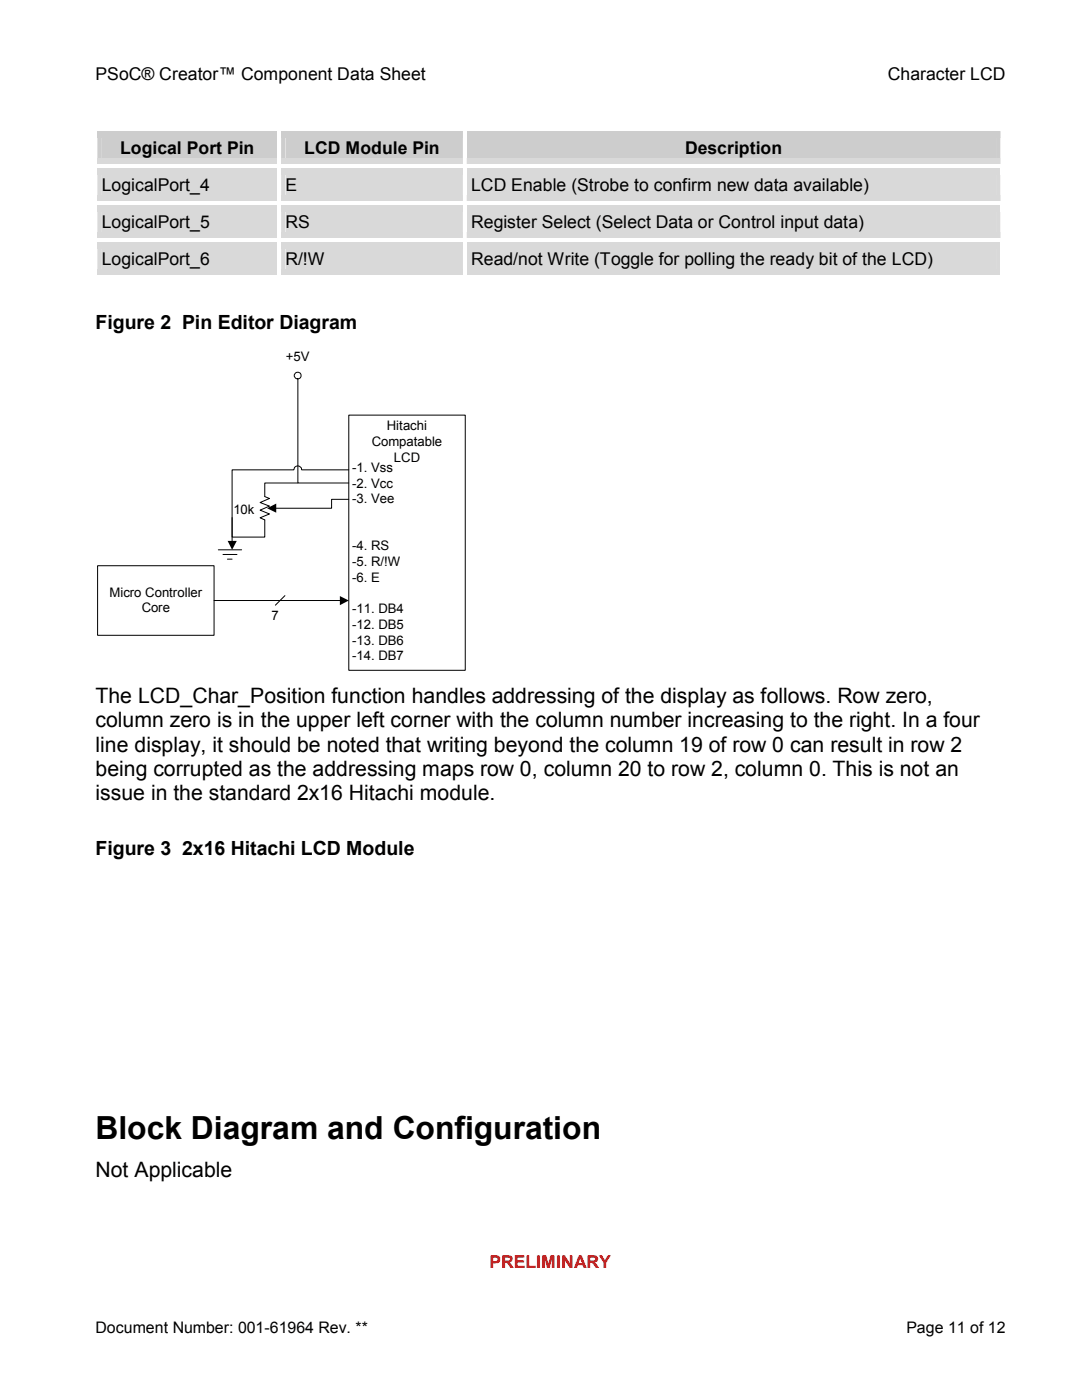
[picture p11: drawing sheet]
<svg xmlns="http://www.w3.org/2000/svg" width="216mm" height="279mm" viewBox="0 0 216 279" stroke-linecap="round" stroke-linejoin="round" font-family="sans-serif">
<defs><g id="words">
<text font-size="6.3" x="19" y="227.3">Block Diagram and Configuration</text>
<g font-size="4.2">
<text x="19" y="140.3">The LCD_Char_Position function handles addressing of the display as follows. Row zero,</text>
<text x="19.1" y="145.1">column zero is in the upper left corner with the column number increasing to the right. In a four</text>
<text x="19.1" y="150">line display, it should be noted that writing beyond the column 19 of row 0 can result in row 2</text>
<text x="19.1" y="154.9">being corrupted as the addressing maps row 0, column 20 to row 2, column 0. This is not an</text>
<text x="19.1" y="159.7">issue in the standard 2x16 Hitachi module.</text>
<text x="19" y="234.8">Not Applicable</text>
</g>
<g font-size="3.9">
<text x="19" y="65.7">Figure 2 Pin Editor Diagram</text>
<text x="19" y="170.6">Figure 3</text>
<text x="36.4" y="170.6">2x16 Hitachi LCD Module</text>
</g>
<g font-size="3.5">
<text x="19" y="16">PSoC® Creator™ Component Data Sheet</text>
<text x="177.2" y="16">Character LCD</text>
<text x="24" y="30.7">Logical Port Pin</text>
<text x="60.7" y="30.7">LCD Module Pin</text>
<text x="136.7" y="30.7">Description</text>
<text x="20.3" y="38.1">LogicalPort_4</text>
<text x="57" y="38.1">E</text>
<text x="94" y="38.1">LCD Enable (Strobe to confirm new data available)</text>
<text x="20.3" y="45.5">LogicalPort_5</text>
<text x="57" y="45.5">RS</text>
<text x="94" y="45.5">Register Select (Select Data or Control input data)</text>
<text x="20.3" y="52.9">LogicalPort_6</text>
<text x="57" y="52.9">R/!W</text>
<text x="94" y="52.9">Read/not Write (Toggle for polling the ready bit of the LCD)</text>
</g>
<text font-size="3.5" fill="#f00" x="97.7" y="253.1">PRELIMINARY</text>
<g font-size="3.2">
<text x="19" y="266">Document Number: 001-61964 Rev. **</text>
<text x="180.8" y="266">Page 11 of 12</text>
</g>
<g font-size="2.6">
<text x="57" y="72">+5V</text>
<text x="74.2" y="89">Compatable</text>
<text x="77.2" y="85.9">Hitachi</text>
<text x="70.3" y="94.1">-1. Vss</text>
<text x="78.6" y="92.1">LCD</text>
<text x="70.3" y="97.3">-2. Vcc</text>
<text x="70.3" y="100.5">-3. Vee</text>
<text x="46.6" y="102.6">10k</text>
<text x="70.3" y="109.9">-4. RS</text>
<text x="70.3" y="113">-5. R/!W</text>
<text x="21.8" y="119.1">Micro Controller</text>
<text x="70.3" y="116.1">-6. E</text>
<text x="28.3" y="122.2">Core</text>
<text x="54.2" y="123.7">7</text>
<text x="70.3" y="122.4">-11. DB4</text>
<text x="70.3" y="125.5">-12. DB5</text>
<text x="70.3" y="128.7">-13. DB6</text>
<text x="70.3" y="131.8">-14. DB7</text>
</g>
</g></defs>
<g fill="#cdcdcd">
<path d="M19.4 26.2h35.9v6.6h-35.9z"/>
<path d="M20.3 27.5h34.1v4h-34.1z"/>
<path d="M56.1 26.2h36.3v6.6h-36.3z"/>
<path d="M57 27.5h34.5v4h-34.5z"/>
<path d="M93.1 26.2h106.5v6.6h-106.5z"/>
<path d="M94 27.5h104.8v4h-104.8z"/>
</g>
<g fill="#fff">
<path d="M19.4 25.4h35.9v.8h-35.9z"/>
<path d="M18.7 25.4h.7v2.1h-.7zM18.7 25.4h.7v.8h-.7z"/>
</g>
<path d="M19.4 26.2h35.9v1.3h-35.9z" fill="#cdcdcd"/>
<g fill="#fff">
<path d="M56.1 25.4h36.3v.8h-36.3z"/>
<path d="M55.3 26.2h.8v1.3h-.8zM55.3 25.4h.8v.8h-.8z"/>
</g>
<path d="M56.1 26.2h36.3v1.3h-36.3z" fill="#cdcdcd"/>
<g fill="#fff">
<path d="M93.1 25.4h106.5v.8h-106.5z"/>
<path d="M92.4 26.2h.7v1.3h-.7zM92.4 25.4h.7v.8h-.7z"/>
</g>
<path d="M93.1 26.2h106.5v1.3h-106.5z" fill="#cdcdcd"/>
<path d="M199.6 25.4h.8v2.1h-.8zM199.6 25.4h.8v.8h-.8z" fill="#fff"/>
<path d="M18.8 31.5h37.2v1.3h-37.2z" fill="#d9d9d9"/>
<path d="M18.7 27.5h.7v5.3h-.7z" fill="#fff"/>
<path d="M55.5 31.5h37.5v1.3h-37.5z" fill="#d9d9d9"/>
<path d="M55.3 27.5h.8v5.3h-.8z" fill="#fff"/>
<path d="M92.5 31.5h107.8v1.3h-107.8z" fill="#d9d9d9"/>
<path d="M92.4 27.5h.7v5.3h-.7zM199.6 27.5h.8v5.3h-.8z" fill="#fff"/>
<g fill="#d9d9d9">
<path d="M19.4 33.6h35.9v6.6h-35.9z"/>
<path d="M20.3 34.9h34.1v4h-34.1z"/>
<path d="M56.1 33.6h36.3v6.6h-36.3z"/>
<path d="M57 34.9h34.5v4h-34.5z"/>
<path d="M93.1 33.6h106.5v6.6h-106.5z"/>
<path d="M94 34.9h104.8v4h-104.8z"/>
</g>
<g fill="#fff">
<path d="M18.7 32.8h.7v2.1h-.7z"/>
<path d="M19.4 32.8h35.9v.8h-35.9z"/>
</g>
<path d="M19.4 33.6h35.9v1.3h-35.9z" fill="#d9d9d9"/>
<g fill="#fff">
<path d="M55.3 32.8h.8v2.1h-.8z"/>
<path d="M56.1 32.8h36.3v.8h-36.3z"/>
</g>
<path d="M56.1 33.6h36.3v1.3h-36.3z" fill="#d9d9d9"/>
<g fill="#fff">
<path d="M92.4 32.8h.7v2.1h-.7z"/>
<path d="M93.1 32.8h106.5v.8h-106.5z"/>
</g>
<path d="M93.1 33.6h106.5v1.3h-106.5z" fill="#d9d9d9"/>
<path d="M199.6 32.8h.8v2.1h-.8z" fill="#fff"/>
<path d="M18.8 38.9h37.2v1.3h-37.2z" fill="#d9d9d9"/>
<path d="M18.7 34.9h.7v5.3h-.7z" fill="#fff"/>
<path d="M55.5 38.9h37.5v1.3h-37.5z" fill="#d9d9d9"/>
<path d="M55.3 34.9h.8v5.3h-.8z" fill="#fff"/>
<path d="M92.5 38.9h107.8v1.3h-107.8z" fill="#d9d9d9"/>
<path d="M92.4 34.9h.7v5.3h-.7zM199.6 34.9h.8v5.3h-.8z" fill="#fff"/>
<g fill="#d9d9d9">
<path d="M19.4 41h35.9v6.6h-35.9z"/>
<path d="M20.3 42.2h34.1v4.1h-34.1z"/>
<path d="M56.1 41h36.3v6.6h-36.3z"/>
<path d="M57 42.2h34.5v4.1h-34.5z"/>
<path d="M93.1 41h106.5v6.6h-106.5z"/>
<path d="M94 42.2h104.8v4.1h-104.8z"/>
</g>
<g fill="#fff">
<path d="M18.7 40.2h.7v2h-.7z"/>
<path d="M19.4 40.2h35.9v.7h-35.9z"/>
</g>
<path d="M19.4 40.9h35.9v1.3h-35.9z" fill="#d9d9d9"/>
<g fill="#fff">
<path d="M55.3 40.2h.8v2h-.8z"/>
<path d="M56.1 40.2h36.3v.7h-36.3z"/>
</g>
<path d="M56.1 40.9h36.3v1.3h-36.3z" fill="#d9d9d9"/>
<g fill="#fff">
<path d="M92.4 40.2h.7v2h-.7z"/>
<path d="M93.1 40.2h106.5v.7h-106.5z"/>
</g>
<path d="M93.1 40.9h106.5v1.3h-106.5z" fill="#d9d9d9"/>
<path d="M199.6 40.2h.8v2h-.8z" fill="#fff"/>
<path d="M18.8 46.3h37.2v1.3h-37.2z" fill="#d9d9d9"/>
<path d="M18.7 42.2h.7v5.4h-.7z" fill="#fff"/>
<path d="M55.5 46.3h37.5v1.3h-37.5z" fill="#d9d9d9"/>
<path d="M55.3 42.2h.8v5.4h-.8z" fill="#fff"/>
<path d="M92.5 46.3h107.8v1.3h-107.8z" fill="#d9d9d9"/>
<path d="M92.4 42.2h.7v5.4h-.7zM199.6 42.2h.8v5.4h-.8z" fill="#fff"/>
<g fill="#d9d9d9">
<path d="M19.4 48.4h35.9v6.5h-35.9z"/>
<path d="M20.3 49.7h34.1v4h-34.1z"/>
<path d="M56.1 48.4h36.3v6.5h-36.3z"/>
<path d="M57 49.7h34.5v4h-34.5z"/>
<path d="M93.1 48.4h106.5v6.5h-106.5z"/>
<path d="M94 49.7h104.8v4h-104.8z"/>
</g>
<g fill="#fff">
<path d="M18.7 47.6h.7v2.1h-.7z"/>
<path d="M19.4 47.6h35.9v.7h-35.9z"/>
</g>
<path d="M19.4 48.3h35.9v1.4h-35.9z" fill="#d9d9d9"/>
<g fill="#fff">
<path d="M55.3 47.6h.8v2.1h-.8z"/>
<path d="M56.1 47.6h36.3v.7h-36.3z"/>
</g>
<path d="M56.1 48.3h36.3v1.4h-36.3z" fill="#d9d9d9"/>
<g fill="#fff">
<path d="M92.4 47.6h.7v2.1h-.7z"/>
<path d="M93.1 47.6h106.5v.7h-106.5z"/>
</g>
<path d="M93.1 48.3h106.5v1.4h-106.5z" fill="#d9d9d9"/>
<path d="M199.6 47.6h.8v2.1h-.8z" fill="#fff"/>
<path d="M19 55h36.7" fill="none" stroke="#d9d9d9" stroke-width=".2"/>
<path d="M18.8 53.7h37.2v1.2h-37.2z" fill="#d9d9d9"/>
<g fill="#fff">
<path d="M18.7 49.7h.7v6.1h-.7z"/>
<path d="M19.4 55h35.9v.8h-35.9z"/>
</g>
<path d="M55.7 55h37.1" fill="none" stroke="#d9d9d9" stroke-width=".2"/>
<path d="M55.5 53.7h37.5v1.2h-37.5z" fill="#d9d9d9"/>
<g fill="#fff">
<path d="M55.3 49.7h.8v6.1h-.8z"/>
<path d="M56.1 55h36.3v.8h-36.3z"/>
</g>
<path d="M92.8 55h107.2" fill="none" stroke="#d9d9d9" stroke-width=".2"/>
<path d="M92.5 53.7h107.8v1.2h-107.8z" fill="#d9d9d9"/>
<g fill="#fff">
<path d="M92.4 49.7h.7v6.1h-.7z"/>
<path d="M93.1 55h106.5v.8h-106.5z"/>
<path d="M199.6 49.7h.8v6.1h-.8z"/>
<path d="M19.5 112.9h23.2v13.9h-23.2z"/>
</g>
<path d="M19.5 112.9h23.2v13.9h-23.2z" fill="none" stroke="#000" stroke-width=".2"/>
<path d="M69.6 82.8h23.2v51h-23.2z" fill="#fff"/>
<g fill="none" stroke="#000" stroke-width=".2">
<path d="M59.4 75.6v20.8h10.2M59.4 96.4h-6.6v2.7l1 .4-1.9 .8 1.9 .7-1.9 .8 1.9 .8-1.9 .7 .9 .5v3.4h-6.5v-3.9M69.6 82.8h23.2v51h-23.2zM69.6 93.8h-9.4a.78 .78 0 0 0-.8-.8 .78 .78 0 0 0-.8 .8h-12.3v14.4M69.6 99.7h-3.4v1.7h-11.3M42.7 119.8h25.3M43.6 109.7h4.6M44.5 110.7h2.8M45.4 111.6h.9M56.9 118.9l-2 1.9"/>
<circle cx="59.4" cy="74.9" r=".67"/>
</g>
<path d="M45.4 107.9h1.8l-.9 1.8zM53.3 101.4l1.8-.9v1.8zM67.8 119l1.8 .8-1.8 1z" fill="#000"/>
<use href="#words"/>
</svg>
